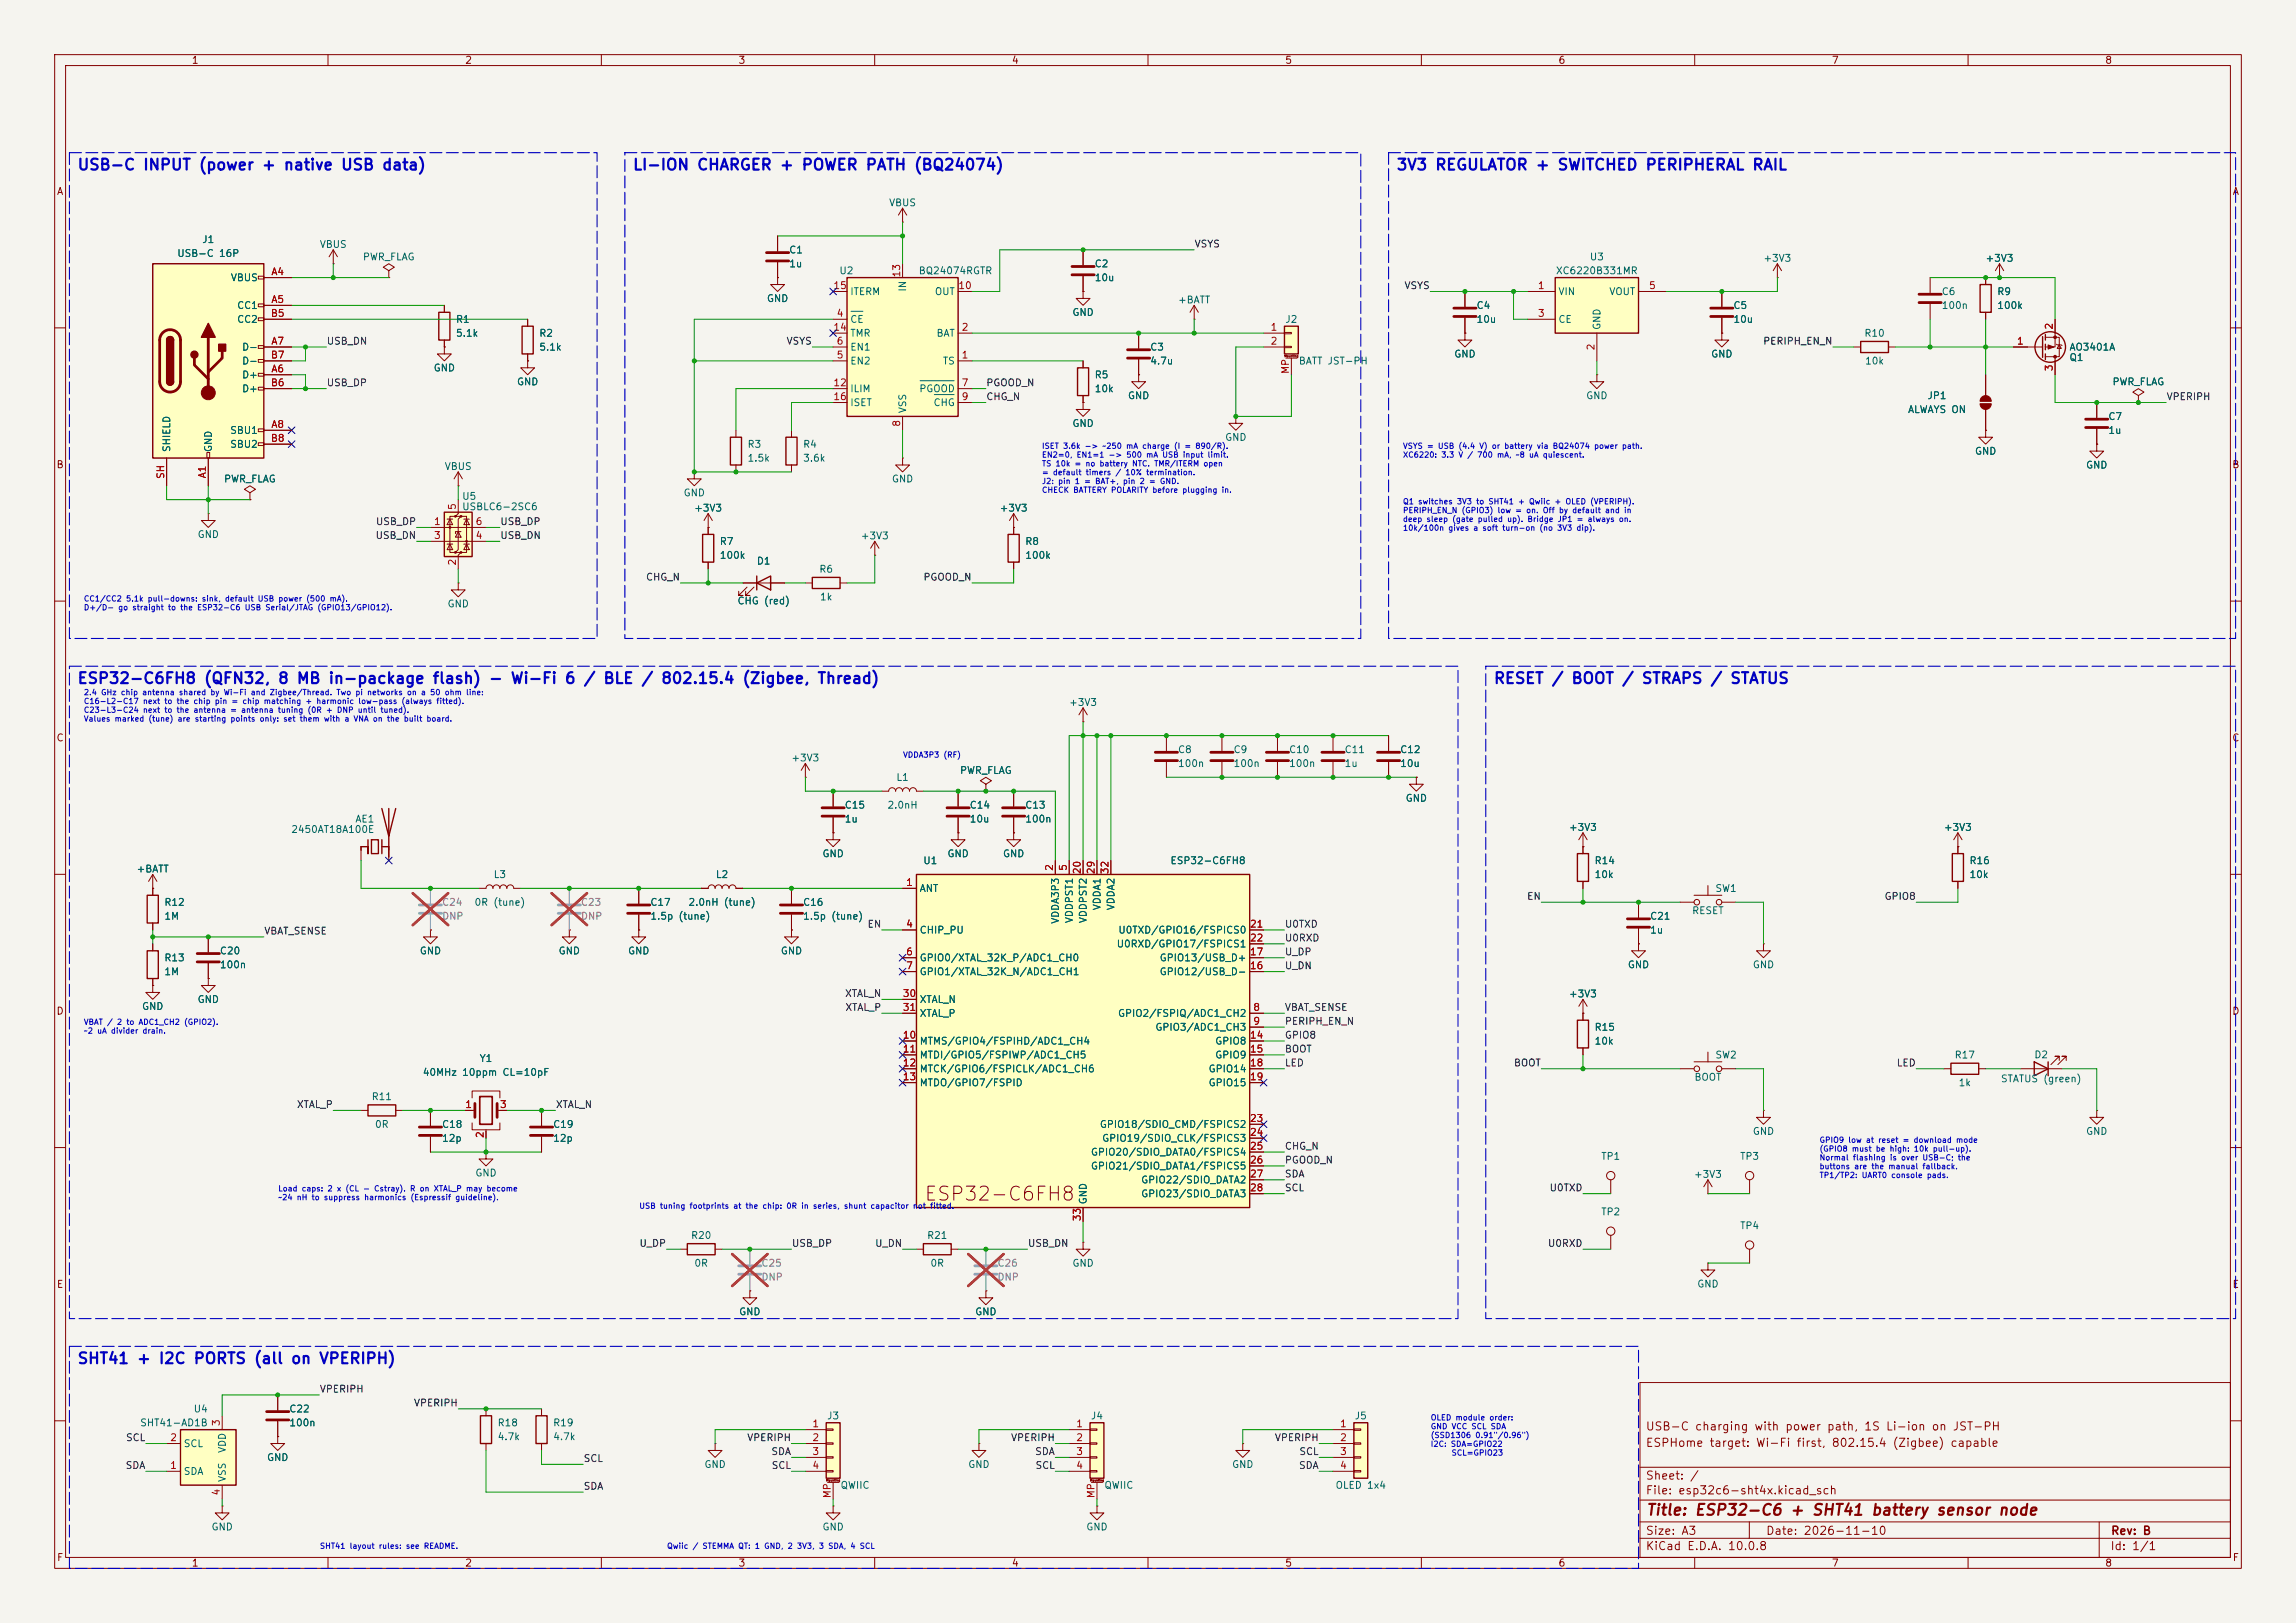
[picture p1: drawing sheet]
<svg xmlns="http://www.w3.org/2000/svg" width="420mm" height="297mm" viewBox="0 0 420 297" stroke-linecap="round" stroke-linejoin="round" font-family="sans-serif">
<defs><g id="words">
<text font-size="2.5" fill="#840000" x="168.9" y="220.4">ESP32-C6FH8</text>
<g font-size="2" fill="#0000c2">
<text x="14" y="31.6">USB-C INPUT (power + native USB data)</text>
<text x="115.6" y="31.6">LI-ION CHARGER + POWER PATH (BQ24074)</text>
<text x="255.3" y="31.6">3V3 REGULATOR + SWITCHED PERIPHERAL RAIL</text>
<text x="14" y="125.6">ESP32-C6FH8 (QFN32, 8 MB in-package flash) - Wi-Fi 6 / BLE / 802.15.4 (Zigbee, Thread)</text>
<text x="273.1" y="125.6">RESET / BOOT / STRAPS / STATUS</text>
<text x="14" y="250.1">SHT41 + I2C PORTS (all on VPERIPH)</text>
</g>
<text font-size="2" fill="#840000" x="301" y="277.8">Title: ESP32-C6 + SHT41 battery sensor node</text>
<g font-size="1.5" fill="#840000">
<text x="300.9" y="262.1">USB-C charging with power path, 1S Li-ion on JST-PH</text>
<text x="300.9" y="265.1">ESPHome target: Wi-Fi first, 802.15.4 (Zigbee) capable</text>
<text x="300.9" y="273.8">File: esp32c6-sht4x.kicad_sch</text>
<text x="300.9" y="271.1">Sheet: /</text>
<text x="300.9" y="281.2">Size: A3</text>
<text x="322.9" y="281.2">Date: 2026-11-10</text>
<text x="386" y="281.2">Rev: B</text>
<text x="300.9" y="284">KiCad E.D.A. 10.0.8</text>
<text x="385.9" y="284">Id: 1/1</text>
</g>
<g font-size="1.3" fill="#840000">
<text x="35" y="12">1</text>
<text x="85" y="12">2</text>
<text x="135" y="12">3</text>
<text x="185" y="12">4</text>
<text x="235" y="12">5</text>
<text x="285" y="12">6</text>
<text x="335" y="12">7</text>
<text x="385" y="12">8</text>
<text x="10.3" y="36">A</text>
<text x="408.3" y="36">A</text>
<text x="10.2" y="86">B</text>
<text x="408.2" y="86">B</text>
<text x="10.2" y="136">C</text>
<text x="408.2" y="136">C</text>
<text x="10.2" y="186">D</text>
<text x="408.2" y="186">D</text>
<text x="10.3" y="236">E</text>
<text x="408.3" y="236">E</text>
<text x="10.3" y="286">F</text>
<text x="35" y="287">1</text>
<text x="85" y="287">2</text>
<text x="135" y="287">3</text>
<text x="185" y="287">4</text>
<text x="235" y="287">5</text>
<text x="285" y="287">6</text>
<text x="335" y="287">7</text>
<text x="385" y="287">8</text>
<text x="408.3" y="286">F</text>
</g>
<g font-size="1.3" fill="#006464">
<text x="162.5" y="38">VBUS</text>
<text x="32.3" y="47.3">USB-C 16P</text>
<text x="36.9" y="44.8">J1</text>
<text x="58.4" y="45.7">VBUS</text>
<text x="66.3" y="48">PWR_FLAG</text>
<text x="144.3" y="46.7">C1</text>
<text x="290.7" y="48">U3</text>
<text x="42.1" y="51.8">VBUS</text>
<text x="144.3" y="49.2">1u</text>
<text x="153.4" y="50.5">U2</text>
<text x="166.1" y="53.5" transform="rotate(-90 166.1 53.5)">IN</text>
<text x="167.9" y="50.5">BQ24074RGTR</text>
<text x="200.1" y="49.2">C2</text>
<text x="200.1" y="51.8">10u</text>
<text x="284.5" y="50.5">XC6220B331MR</text>
<text x="322.5" y="48.2">+3V3</text>
<text x="363.1" y="48.2">+3V3</text>
<text x="43.3" y="56.8">CC1</text>
<text x="43.3" y="59.4">CC2</text>
<text x="83.3" y="59.4">R1</text>
<text x="140.2" y="55.6">GND</text>
<text x="155.4" y="59.4">CE</text>
<text x="155.4" y="54.3">ITERM</text>
<text x="170.9" y="54.3">OUT</text>
<text x="196.1" y="58.1">GND</text>
<text x="215.4" y="55.8">+BATT</text>
<text x="235" y="59.4">J2</text>
<text x="270" y="56.8">C4</text>
<text x="270" y="59.4">10u</text>
<text x="285" y="54.3">VIN</text>
<text x="285" y="59.4">CE</text>
<text x="294.3" y="54.3">VOUT</text>
<text x="317" y="56.8">C5</text>
<text x="317" y="59.4">10u</text>
<text x="355.1" y="54.3">C6</text>
<text x="355.1" y="56.8">100n</text>
<text x="365.2" y="54.3">R9</text>
<text x="365.2" y="56.8">100k</text>
<text x="44.2" y="64.5">D-</text>
<text x="83.3" y="61.9">5.1k</text>
<text x="98.5" y="61.9">R2</text>
<text x="98.5" y="64.5">5.1k</text>
<text x="155.4" y="64.5">EN1</text>
<text x="155.4" y="61.9">TMR</text>
<text x="171.2" y="61.9">BAT</text>
<text x="210.3" y="64.5">C3</text>
<text x="265.9" y="65.7">GND</text>
<text x="293.1" y="60.5" transform="rotate(-90 293.1 60.5)">GND</text>
<text x="312.9" y="65.7">GND</text>
<text x="340.9" y="61.9">R10</text>
<text x="378.4" y="64.5">AO3401A</text>
<text x="44.2" y="69.5">D+</text>
<text x="44.2" y="67">D-</text>
<text x="79.2" y="68.3">GND</text>
<text x="94.5" y="70.8">GND</text>
<text x="155.4" y="67">EN2</text>
<text x="172.3" y="67">TS</text>
<text x="200.1" y="69.5">R5</text>
<text x="210.3" y="67">4.7u</text>
<text x="237.5" y="67">BATT JST-PH</text>
<text x="341" y="67">10k</text>
<text x="378.4" y="66.4">Q1</text>
<text x="386.3" y="70.8">PWR_FLAG</text>
<text x="44.2" y="72.1">D+</text>
<text x="155.4" y="72.1">ILIM</text>
<text x="155.4" y="74.6">ISET</text>
<text x="166.1" y="75.7" transform="rotate(-90 166.1 75.7)">VSS</text>
<text x="168.1" y="72.1">PGOOD</text>
<text x="170.7" y="74.6">CHG</text>
<text x="200.1" y="72.1">10k</text>
<text x="206.2" y="73.4">GND</text>
<text x="290" y="73.4">GND</text>
<text x="348.9" y="75.9">ALWAYS ON</text>
<text x="352.5" y="73.4">JP1</text>
<text x="385.6" y="77.2">C7</text>
<text x="31.4" y="82.8" transform="rotate(-90 31.4 82.8)">SHIELD</text>
<text x="39.1" y="82.8" transform="rotate(-90 39.1 82.8)">GND</text>
<text x="42" y="79.7">SBU1</text>
<text x="42" y="82.2">SBU2</text>
<text x="136.6" y="82.2">R3</text>
<text x="146.8" y="82.2">R4</text>
<text x="196.1" y="78.4">GND</text>
<text x="224" y="81">GND</text>
<text x="361.2" y="83.5">GND</text>
<text x="385.6" y="79.7">1u</text>
<text x="40.9" y="88.6">PWR_FLAG</text>
<text x="81.2" y="86.3">VBUS</text>
<text x="136.6" y="84.8">1.5k</text>
<text x="146.8" y="84.8">3.6k</text>
<text x="163" y="88.6">GND</text>
<text x="381.5" y="86.1">GND</text>
<text x="84.4" y="91.8">U5</text>
<text x="84.4" y="93.7">USBLC6-2SC6</text>
<text x="124.9" y="91.1">GND</text>
<text x="126.9" y="93.9">+3V3</text>
<text x="182.8" y="93.9">+3V3</text>
<text x="36" y="98.8">GND</text>
<text x="131.6" y="100">R7</text>
<text x="157.4" y="99">+3V3</text>
<text x="187.4" y="100">R8</text>
<text x="131.6" y="102.6">100k</text>
<text x="138.3" y="103.6">D1</text>
<text x="149.8" y="105.1">R6</text>
<text x="187.4" y="102.6">100k</text>
<text x="81.8" y="111.5">GND</text>
<text x="134.8" y="110.9">CHG (red)</text>
<text x="149.9" y="110.2">1k</text>
<text x="195.5" y="129.5">+3V3</text>
<text x="144.7" y="139.6">+3V3</text>
<text x="163.9" y="143.2">L1</text>
<text x="175.5" y="141.9">PWR_FLAG</text>
<text x="215.4" y="138.1">C8</text>
<text x="215.4" y="140.7">100n</text>
<text x="225.5" y="138.1">C9</text>
<text x="225.5" y="140.7">100n</text>
<text x="235.7" y="138.1">C10</text>
<text x="235.7" y="140.7">100n</text>
<text x="245.9" y="138.1">C11</text>
<text x="245.9" y="140.7">1u</text>
<text x="256" y="138.1">C12</text>
<text x="256" y="140.7">10u</text>
<text x="154.4" y="148.3">C15</text>
<text x="162.2" y="148.3">2.0nH</text>
<text x="177.3" y="148.3">C14</text>
<text x="187.4" y="148.3">C13</text>
<text x="257" y="147">GND</text>
<text x="53.2" y="152.7">2450AT18A100E</text>
<text x="64.9" y="150.8">AE1</text>
<text x="154.4" y="150.8">1u</text>
<text x="177.3" y="150.8">10u</text>
<text x="187.4" y="150.8">100n</text>
<text x="286.9" y="152.3">+3V3</text>
<text x="355.5" y="152.3">+3V3</text>
<text x="24.9" y="160">+BATT</text>
<text x="90.2" y="161">L3</text>
<text x="130.8" y="161">L2</text>
<text x="150.3" y="157.2">GND</text>
<text x="168.8" y="158.4">U1</text>
<text x="173.2" y="157.2">GND</text>
<text x="183.4" y="157.2">GND</text>
<text x="214" y="158.4">ESP32-C6FH8</text>
<text x="291.6" y="158.4">R14</text>
<text x="291.6" y="161">10k</text>
<text x="360.2" y="158.4">R16</text>
<text x="360.2" y="161">10k</text>
<text x="30" y="166.1">R12</text>
<text x="86.7" y="166.1">0R (tune)</text>
<text x="118.9" y="166.1">C17</text>
<text x="125.8" y="166.1">2.0nH (tune)</text>
<text x="146.8" y="166.1">C16</text>
<text x="168.1" y="163.5">ANT</text>
<text x="201.6" y="166.7" transform="rotate(-90 201.6 166.7)">VDDA1</text>
<text x="204.2" y="166.7" transform="rotate(-90 204.2 166.7)">VDDA2</text>
<text x="309.4" y="167.6">RESET</text>
<text x="313.7" y="163.5">SW1</text>
<text x="30" y="168.6">1M</text>
<text x="118.9" y="168.6">1.5p (tune)</text>
<text x="146.8" y="168.6">1.5p (tune)</text>
<text x="168.1" y="171.1">CHIP_PU</text>
<text x="194" y="169.2" transform="rotate(-90 194 169.2)">VDDA3P3</text>
<text x="196.5" y="169" transform="rotate(-90 196.5 169)">VDDPST1</text>
<text x="199.1" y="169" transform="rotate(-90 199.1 169)">VDDPST2</text>
<text x="204.2" y="173.7">U0RXD/GPIO17/FSPICS1</text>
<text x="204.5" y="171.1">U0TXD/GPIO16/FSPICS0</text>
<text x="301.7" y="168.6">C21</text>
<text x="301.7" y="171.1">1u</text>
<text x="30" y="176.2">R13</text>
<text x="30" y="178.8">1M</text>
<text x="40.1" y="175">C20</text>
<text x="40.1" y="177.5">100n</text>
<text x="76.7" y="175">GND</text>
<text x="102.1" y="175">GND</text>
<text x="114.8" y="175">GND</text>
<text x="142.7" y="175">GND</text>
<text x="168.1" y="176.2">GPIO0/XTAL_32K_P/ADC1_CH0</text>
<text x="168.1" y="178.8">GPIO1/XTAL_32K_N/ADC1_CH1</text>
<text x="212" y="178.8">GPIO12/USB_D-</text>
<text x="212" y="176.2">GPIO13/USB_D+</text>
<text x="297.7" y="177.5">GND</text>
<text x="320.5" y="177.5">GND</text>
<text x="25.9" y="185.1">GND</text>
<text x="36" y="183.8">GND</text>
<text x="168.1" y="183.8">XTAL_N</text>
<text x="286.9" y="182.8">+3V3</text>
<text x="168.1" y="191.5">MTMS/GPIO4/FSPIHD/ADC1_CH4</text>
<text x="168.1" y="186.4">XTAL_P</text>
<text x="204.4" y="186.4">GPIO2/FSPIQ/ADC1_CH2</text>
<text x="211.2" y="188.9">GPIO3/ADC1_CH3</text>
<text x="222.2" y="191.5">GPIO8</text>
<text x="291.6" y="188.9">R15</text>
<text x="291.6" y="191.5">10k</text>
<text x="77.2" y="197.2">40MHz 10ppm CL=10pF</text>
<text x="87.6" y="194.6">Y1</text>
<text x="168.1" y="194">MTDI/GPIO5/FSPIWP/ADC1_CH5</text>
<text x="168.1" y="196.5">MTCK/GPIO6/FSPICLK/ADC1_CH6</text>
<text x="221" y="196.5">GPIO14</text>
<text x="222.2" y="194">GPIO9</text>
<text x="313.7" y="194">SW2</text>
<text x="357.4" y="194">R17</text>
<text x="372" y="194">D2</text>
<text x="67.9" y="201.6">R11</text>
<text x="168.1" y="199.1">MTDO/GPIO7/FSPID</text>
<text x="221" y="199.1">GPIO15</text>
<text x="309.8" y="198.1">BOOT</text>
<text x="358.2" y="199.1">1k</text>
<text x="365.9" y="198.4">STATUS (green)</text>
<text x="68.5" y="206.7">0R</text>
<text x="80.8" y="206.7">C18</text>
<text x="80.8" y="209.2">12p</text>
<text x="101.1" y="206.7">C19</text>
<text x="101.1" y="209.2">12p</text>
<text x="201.1" y="206.7">GPIO18/SDIO_CMD/FSPICS2</text>
<text x="201.5" y="209.2">GPIO19/SDIO_CLK/FSPICS3</text>
<text x="320.5" y="208">GND</text>
<text x="381.5" y="208">GND</text>
<text x="86.8" y="215.6">GND</text>
<text x="199.4" y="211.8">GPIO20/SDIO_DATA0/FSPICS4</text>
<text x="199.4" y="214.3">GPIO21/SDIO_DATA1/FSPICS5</text>
<text x="292.8" y="212.5">TP1</text>
<text x="309.8" y="215.8">+3V3</text>
<text x="318.2" y="212.5">TP3</text>
<text x="199.1" y="220.5" transform="rotate(-90 199.1 220.5)">GND</text>
<text x="208.6" y="216.9">GPIO22/SDIO_DATA2</text>
<text x="208.6" y="219.4">GPIO23/SDIO_DATA3</text>
<text x="126.3" y="227">R20</text>
<text x="169.5" y="227">R21</text>
<text x="292.8" y="222.7">TP2</text>
<text x="318.2" y="225.2">TP4</text>
<text x="126.9" y="232.1">0R</text>
<text x="170.1" y="232.1">0R</text>
<text x="196.1" y="232.1">GND</text>
<text x="310.4" y="235.9">GND</text>
<text x="135.1" y="241">GND</text>
<text x="178.3" y="241">GND</text>
<text x="25.5" y="261.3">SHT41-AD1B</text>
<text x="35.3" y="258.8">U4</text>
<text x="52.8" y="258.8">C22</text>
<text x="52.8" y="261.3">100n</text>
<text x="90.9" y="261.3">R18</text>
<text x="90.9" y="263.9">4.7k</text>
<text x="101.1" y="261.3">R19</text>
<text x="101.1" y="263.9">4.7k</text>
<text x="151.2" y="260">J3</text>
<text x="199.4" y="260">J4</text>
<text x="247.7" y="260">J5</text>
<text x="33.5" y="265.1">SCL</text>
<text x="41.6" y="266" transform="rotate(-90 41.6 266)">VDD</text>
<text x="48.7" y="267.7">GND</text>
<text x="128.7" y="268.9">GND</text>
<text x="177" y="268.9">GND</text>
<text x="225.3" y="268.9">GND</text>
<text x="33.5" y="270.2">SDA</text>
<text x="41.6" y="271.3" transform="rotate(-90 41.6 271.3)">VSS</text>
<text x="153.7" y="272.7">QWIIC</text>
<text x="201.9" y="272.7">QWIIC</text>
<text x="244.2" y="272.7">OLED 1x4</text>
<text x="38.6" y="280.4">GND</text>
<text x="150.3" y="280.4">GND</text>
<text x="198.6" y="280.4">GND</text>
</g>
<g font-size="1.3" fill="#0f0f0f">
<text x="218.4" y="45.6">VSYS</text>
<text x="256.8" y="53.2">VSYS</text>
<text x="59.7" y="63.4">USB_DN</text>
<text x="143.8" y="63.4">VSYS</text>
<text x="322.4" y="63.4">PERIPH_EN_N</text>
<text x="59.7" y="71">USB_DP</text>
<text x="180.3" y="71">PGOOD_N</text>
<text x="180.3" y="73.5">CHG_N</text>
<text x="396.2" y="73.5">VPERIPH</text>
<text x="68.6" y="98.9">USB_DN</text>
<text x="68.7" y="96.4">USB_DP</text>
<text x="91.4" y="98.9">USB_DN</text>
<text x="91.4" y="96.4">USB_DP</text>
<text x="118.1" y="106.6">CHG_N</text>
<text x="168.8" y="106.6">PGOOD_N</text>
<text x="279.2" y="165">EN</text>
<text x="344.6" y="165">GPIO8</text>
<text x="48.2" y="171.3">VBAT_SENSE</text>
<text x="158.6" y="170.1">EN</text>
<text x="234.9" y="172.6">U0RXD</text>
<text x="234.9" y="170.1">U0TXD</text>
<text x="234.9" y="175.1">U_DP</text>
<text x="234.9" y="177.7">U_DN</text>
<text x="154.5" y="182.8">XTAL_N</text>
<text x="154.5" y="185.3">XTAL_P</text>
<text x="234.9" y="185.3">VBAT_SENSE</text>
<text x="234.9" y="187.8">PERIPH_EN_N</text>
<text x="234.9" y="190.4">GPIO8</text>
<text x="234.9" y="195.5">LED</text>
<text x="234.9" y="192.9">BOOT</text>
<text x="276.8" y="195.5">BOOT</text>
<text x="346.8" y="195.5">LED</text>
<text x="54.2" y="203.1">XTAL_P</text>
<text x="101.6" y="203.1">XTAL_N</text>
<text x="234.9" y="210.7">CHG_N</text>
<text x="234.9" y="213.2">PGOOD_N</text>
<text x="234.9" y="215.8">SDA</text>
<text x="234.9" y="218.3">SCL</text>
<text x="283.3" y="218.3">U0TXD</text>
<text x="116.9" y="228.5">U_DP</text>
<text x="144.8" y="228.5">USB_DP</text>
<text x="160" y="228.5">U_DN</text>
<text x="187.9" y="228.5">USB_DN</text>
<text x="283" y="228.5">U0RXD</text>
<text x="58.4" y="255.1">VPERIPH</text>
<text x="75.6" y="257.7">VPERIPH</text>
<text x="22.9" y="269.1">SDA</text>
<text x="22.9" y="264">SCL</text>
<text x="106.7" y="267.8">SCL</text>
<text x="136.6" y="264">VPERIPH</text>
<text x="141" y="266.6">SDA</text>
<text x="141" y="269.1">SCL</text>
<text x="184.8" y="264">VPERIPH</text>
<text x="189.2" y="266.6">SDA</text>
<text x="189.3" y="269.1">SCL</text>
<text x="233.1" y="264">VPERIPH</text>
<text x="237.5" y="269.1">SDA</text>
<text x="237.6" y="266.6">SCL</text>
<text x="106.7" y="272.9">SDA</text>
</g>
<g font-size="1.3" fill="#a90000">
<text x="49.5" y="50.7">A4</text>
<text x="152.3" y="53.2">15</text>
<text x="165" y="50.9" transform="rotate(-90 165 50.9)">13</text>
<text x="175.2" y="53.2">10</text>
<text x="281.2" y="53.2">1</text>
<text x="301.5" y="53.2">5</text>
<text x="49.4" y="58.3">B5</text>
<text x="49.5" y="55.7">A5</text>
<text x="152.9" y="58.3">4</text>
<text x="281.2" y="58.3">3</text>
<text x="49.4" y="65.9">B7</text>
<text x="49.5" y="63.4">A7</text>
<text x="152.3" y="60.8">14</text>
<text x="152.9" y="65.9">5</text>
<text x="152.9" y="63.4">6</text>
<text x="175.8" y="65.9">1</text>
<text x="175.8" y="60.8">2</text>
<text x="232.3" y="60.8">1</text>
<text x="232.3" y="63.4">2</text>
<text x="292" y="64.2" transform="rotate(-90 292 64.2)">2</text>
<text x="368.8" y="63.4">1</text>
<text x="375.8" y="60.4" transform="rotate(-90 375.8 60.4)">2</text>
<text x="49.4" y="71">B6</text>
<text x="49.5" y="68.4">A6</text>
<text x="152.3" y="71">12</text>
<text x="175.8" y="71">7</text>
<text x="236.1" y="68.5" transform="rotate(-90 236.1 68.5)">MP</text>
<text x="375.8" y="68" transform="rotate(-90 375.8 68)">3</text>
<text x="152.3" y="73.5">16</text>
<text x="175.8" y="73.5">9</text>
<text x="49.4" y="81.1">B8</text>
<text x="49.5" y="78.6">A8</text>
<text x="165" y="78.2" transform="rotate(-90 165 78.2)">8</text>
<text x="30.3" y="87.8" transform="rotate(-90 30.3 87.8)">SH</text>
<text x="38" y="87.6" transform="rotate(-90 38 87.6)">A1</text>
<text x="83.7" y="93.4" transform="rotate(-90 83.7 93.4)">5</text>
<text x="79.3" y="96.4">1</text>
<text x="79.3" y="98.9">3</text>
<text x="86.9" y="98.9">4</text>
<text x="86.9" y="96.4">6</text>
<text x="83.7" y="103.6" transform="rotate(-90 83.7 103.6)">2</text>
<text x="192.9" y="159.5" transform="rotate(-90 192.9 159.5)">2</text>
<text x="195.4" y="159.5" transform="rotate(-90 195.4 159.5)">5</text>
<text x="198" y="160.1" transform="rotate(-90 198 160.1)">20</text>
<text x="200.5" y="160.1" transform="rotate(-90 200.5 160.1)">29</text>
<text x="203.1" y="160.1" transform="rotate(-90 203.1 160.1)">32</text>
<text x="165.6" y="162.4">1</text>
<text x="165.6" y="170">4</text>
<text x="228.5" y="170">21</text>
<text x="228.5" y="172.6">22</text>
<text x="165.6" y="175.1">6</text>
<text x="165.6" y="177.7">7</text>
<text x="228.5" y="177.7">16</text>
<text x="228.5" y="175.1">17</text>
<text x="165" y="182.7">30</text>
<text x="165" y="185.3">31</text>
<text x="229.1" y="185.3">8</text>
<text x="165" y="190.4">10</text>
<text x="228.5" y="190.4">14</text>
<text x="229.1" y="187.8">9</text>
<text x="165" y="192.9">11</text>
<text x="165" y="195.4">12</text>
<text x="165" y="198">13</text>
<text x="228.5" y="192.9">15</text>
<text x="228.5" y="195.4">18</text>
<text x="228.5" y="198">19</text>
<text x="85" y="203.1">1</text>
<text x="91.3" y="203.1">3</text>
<text x="88.8" y="208.4" transform="rotate(-90 88.8 208.4)">2</text>
<text x="228.5" y="205.6">23</text>
<text x="228.5" y="208.1">24</text>
<text x="228.5" y="210.7">25</text>
<text x="228.5" y="213.2">26</text>
<text x="228.5" y="215.8">27</text>
<text x="228.5" y="218.3">28</text>
<text x="198" y="223.6" transform="rotate(-90 198 223.6)">33</text>
<text x="40.5" y="261.1" transform="rotate(-90 40.5 261.1)">3</text>
<text x="148.5" y="261.5">1</text>
<text x="196.8" y="261.5">1</text>
<text x="245" y="261.5">1</text>
<text x="31" y="269.1">1</text>
<text x="31" y="264">2</text>
<text x="148.5" y="264">2</text>
<text x="148.5" y="266.6">3</text>
<text x="148.5" y="269.1">4</text>
<text x="196.8" y="264">2</text>
<text x="196.8" y="266.6">3</text>
<text x="196.8" y="269.1">4</text>
<text x="245" y="264">2</text>
<text x="245" y="266.6">3</text>
<text x="245" y="269.1">4</text>
<text x="40.5" y="273.8" transform="rotate(-90 40.5 273.8)">4</text>
<text x="152.3" y="274.3" transform="rotate(-90 152.3 274.3)">MP</text>
<text x="200.5" y="274.3" transform="rotate(-90 200.5 274.3)">MP</text>
</g>
<g font-size="1.3" fill="#939391">
<text x="80.8" y="166.1">C24</text>
<text x="106.2" y="166.1">C23</text>
<text x="80.8" y="168.6">DNP</text>
<text x="106.2" y="168.6">DNP</text>
<text x="139.2" y="232.1">C25</text>
<text x="182.4" y="232.1">C26</text>
<text x="139.2" y="234.6">DNP</text>
<text x="182.4" y="234.6">DNP</text>
</g>
<g font-size="1" fill="#0000c2">
<text x="190.5" y="82.4">ISET 3.6k -&gt; ~250 mA charge (I = 890/R).</text>
<text x="190.5" y="84">EN2=0, EN1=1 -&gt; 500 mA USB input limit.</text>
<text x="256.5" y="82.4">VSYS = USB (4.4 V) or battery via BQ24074 power path.</text>
<text x="256.5" y="84">XC6220: 3.3 V / 700 mA, ~8 uA quiescent.</text>
<text x="190.5" y="85.6">TS 10k = no battery NTC. TMR/ITERM open</text>
<text x="190.5" y="87.2">= default timers / 10% termination.</text>
<text x="190.5" y="88.8">J2: pin 1 = BAT+, pin 2 = GND.</text>
<text x="190.5" y="90.4">CHECK BATTERY POLARITY before plugging in.</text>
<text x="256.5" y="92.5">Q1 switches 3V3 to SHT41 + Qwiic + OLED (VPERIPH).</text>
<text x="256.5" y="94.1">PERIPH_EN_N (GPIO3) low = on. Off by default and in</text>
<text x="256.5" y="95.8">deep sleep (gate pulled up). Bridge JP1 = always on.</text>
<text x="256.5" y="97.4">10k/100n gives a soft turn-on (no 3V3 dip).</text>
<text x="15.2" y="110.3">CC1/CC2 5.1k pull-downs: sink, default USB power (500 mA).</text>
<text x="15.2" y="111.9">D+/D- go straight to the ESP32-C6 USB Serial/JTAG (GPIO13/GPIO12).</text>
<text x="15.2" y="127.5">2.4 GHz chip antenna shared by Wi-Fi and Zigbee/Thread. Two pi networks on a 50 ohm line:</text>
<text x="15.2" y="129.1">C16-L2-C17 next to the chip pin = chip matching + harmonic low-pass (always fitted).</text>
<text x="15.2" y="130.7">C23-L3-C24 next to the antenna = antenna tuning (0R + DNP until tuned).</text>
<text x="15.2" y="132.3">Values marked (tune) are starting points only: set them with a VNA on the built board.</text>
<text x="165.1" y="138.9">VDDA3P3 (RF)</text>
<text x="15.2" y="187.8">VBAT / 2 to ADC1_CH2 (GPIO2).</text>
<text x="15.2" y="189.4">~2 uA divider drain.</text>
<text x="332.7" y="209.4">GPIO9 low at reset = download mode</text>
<text x="332.7" y="211">(GPIO8 must be high: 10k pull-up).</text>
<text x="332.7" y="212.6">Normal flashing is over USB-C; the</text>
<text x="332.7" y="214.2">buttons are the manual fallback.</text>
<text x="332.7" y="215.8">TP1/TP2: UART0 console pads.</text>
<text x="50.8" y="218.3">Load caps: 2 x (CL - Cstray). R on XTAL_P may become</text>
<text x="50.8" y="219.9">~24 nH to suppress harmonics (Espressif guideline).</text>
<text x="116.8" y="221.4">USB tuning footprints at the chip: 0R in series, shunt capacitor not fitted.</text>
<text x="261.6" y="260.2">OLED module order:</text>
<text x="261.6" y="261.8">GND VCC SCL SDA</text>
<text x="261.6" y="263.4">(SSD1306 0.91&quot;/0.96&quot;)</text>
<text x="261.6" y="265">I2C: SDA=GPIO22</text>
<text x="265.4" y="266.6">SCL=GPIO23</text>
<text x="58.4" y="283.7">SHT41 layout rules: see README.</text>
<text x="121.9" y="283.7">Qwiic / STEMMA QT: 1 GND, 2 3V3, 3 SDA, 4 SCL</text>
</g>
<g font-size=".4" fill="#840000">
<text x="234.9" y="65.4">Mounting</text>
<text x="151.1" y="271.2">Mounting</text>
<text x="199.3" y="271.2">Mounting</text>
</g>
</g></defs>
<path d="M0 0h420v297h-420z" fill="#f5f4ef" stroke="#f5f4ef" stroke-width=".18"/>
<g fill="none" stroke="#840000" stroke-width=".18">
<path d="M10 10h400v277h-400zM12 12h396v273h-396zM60 10v2M110 10v2M160 10v2M210 10v2M260 10v2M310 10v2M360 10v2M10 60h2M408 60h2M10 110h2"/>
<path d="M408 110h2M10 160h2M408 160h2M144.8 162.6v2.8M144.8 167.4v2.8M10 210h2M88.9 210.8v1.3h1.3l-1.3 1.3-1.3-1.3h1.3M88.9 210.8h.1M408 210h2M300 253h108v32h-108zM10 260h2M300 278.5h108"/>
<path d="M300 274.5h108M300 268.5h108M320 278.5v3M384 278.5v6.5M408 260h2M60 285v2M110 285v2M160 285v2M210 285v2M260 285v2M300 281.5h108M310 285v2"/>
<path d="M360 285v2"/>
</g>
<path d="M142.7 165.6h4.1M142.7 167.1h4.1" fill="none" stroke="#840000" stroke-width=".51"/>
<path d="M151.1 260.3h2.6v10.2h-2.6z" fill="#ffffc2"/>
<path d="M151.1 260.3h2.6v10.2h-2.6z" fill="none" stroke="#840000" stroke-width=".25"/>
<g fill="none" stroke="#840000" stroke-width=".18">
<path d="M137.2 236.2v1.3h1.2l-1.2 1.3-1.3-1.3h1.3M137.2 236.2h.1M147.3 261.6h3.8M147.3 264.2h3.8M147.3 266.7h3.8M147.3 269.2h3.8M151.1 261.5h1.3v.2h-1.3zM151.1 264h1.3v.3h-1.3zM151.1 266.6h1.3v.2h-1.3zM151.1 269.1h1.3v.3h-1.3zM151.4 271.3h2M152.4 275.6v1.3h1.3l-1.3 1.2-1.3-1.2h1.3"/>
<path d="M152.4 275.6h.1M152.4 271.3v3M179.1 264.2v1.2h1.2l-1.2 1.3-1.3-1.3h1.3M179.1 264.2h.1"/>
</g>
<path d="M33 261.6h10.2v10.2h-10.2z" fill="#ffffc2"/>
<g fill="none" stroke="#840000" stroke-width=".25">
<path d="M67.3 153.7v2.5v-1.3h-1.3v.7M67.9 153.7h1.3v2.5h-1.3zM69.8 148l1.3 5 1.3-5M69.8 154.9h1.3M69.8 153.7v2.5M71.1 148v8.8M288.5 156.2h2.1v5.1h-2.1zM26.9 174h2.1v5.1h-2.1zM26.9 163.8h2.1v5.1h-2.1zM288.5 186.7h2.1v5.1h-2.1zM67.3 202.2h5.1v2h-5.1zM125.7 227.6h5.1v2h-5.1z"/>
<path d="M33 261.6h10.2v10.2h-10.2z"/>
</g>
<g fill="none" stroke="#840000" stroke-width=".18">
<path d="M38.1 94v1.3h1.3l-1.3 1.2-1.3-1.2h1.3M38.1 94h.1M66 154.9v2.6M71.1 154.9v2.6M152.4 152.4v1.3h1.3l-1.3 1.2-1.3-1.2h1.3M152.4 152.4h.1M152.4 144.8v2.8M152.4 149.6v2.8M175.3 144.8v2.8M175.3 149.6v2.8M289.6 154.9h.1M289.6 152.4v3.8"/>
<path d="M289.6 152.4l-.8 1.3M289.6 152.4l.7 1.3M27.9 162.6v1.2M27.9 168.9v1.3M27.9 172.7v1.3M27.9 179.1v1.2M38.1 179.1v1.2h1.3l-1.3 1.3-1.3-1.3h1.3M38.1 179.1h.1M38.1 171.5v2.7M38.1 176.3v2.8M289.6 161.3v1.3M27.9 180.3v1.3h1.3l-1.3 1.3-1.2-1.3h1.2"/>
<path d="M27.9 180.3h.1M289.6 185.4h.1M289.6 182.9l-.8 1.3M289.6 182.9l.7 1.3M289.6 182.9v3.8M289.6 191.8v1.2M66 203.2h1.3M72.4 203.2h1.3M78.7 203.2v2.8M78.7 208v2.8M85.1 203.2h1.8M86.4 200.9v-1.3h5v1.3"/>
<path d="M86.4 205.5v1.3h5v-1.3M88.9 206.8v1.5M90.9 203.2h1.8M99.1 203.2v2.8M99.1 208v2.8M124.5 228.6h1.2M130.8 228.6h1.3M40.6 259.1v2.5M30.5 269.2h2.5M30.5 264.2h2.5M40.6 271.8v2.5M227.3 264.2v1.2h1.3l-1.3 1.3-1.2-1.3h1.2"/>
<path d="M227.3 264.2h.1"/>
</g>
<path d="M135.1 231.6h4.1M135.1 233.2h4.1" fill="none" stroke="#9c9b98" stroke-width=".51"/>
<path d="M137.2 228.6v2.8M137.2 233.4v2.8" fill="none" stroke="#9c9b98" stroke-width=".18"/>
<path d="M133.9 229.5l6.5 5.8M140.4 229.5l-6.5 5.8" fill="none" stroke="#e12e31" stroke-width=".46"/>
<path d="M150.4 147.8h4M150.4 149.4h4M173.2 147.8h4.1M173.2 149.4h4.1M36.1 174.5h4M36.1 176h4M76.7 206.2h4.1M76.7 207.8h4.1M86.9 201.9v2.6M90.9 201.9v2.6M97 206.2h4.1M97 207.8h4.1" fill="none" stroke="#840000" stroke-width=".51"/>
<path d="M87.8 200.7h2.2v5h-2.2z" fill="none" stroke="#840000" stroke-width=".3"/>
<path d="M81.3 93.7h5.1v8.2h-5.1z" fill="#ffffc2"/>
<g fill="#840000">
<circle cx="82.3" cy="96.5" r=".25"/>
<circle cx="83.3" cy="94.5" r=".25"/>
<circle cx="83.3" cy="101.1" r=".25"/>
<circle cx="84.3" cy="94.5" r=".25"/>
<circle cx="84.3" cy="101.1" r=".25"/>
<circle cx="85.3" cy="99.1" r=".25"/>
</g>
<g fill="none" stroke="#840000" stroke-width=".18">
<path d="M78.7 96.5h10.2M78.7 99.1h10.2M81.8 99.6h1M81.8 95h1M82.3 95l.5 1h-1zM82.3 99.6l.5 1h-1zM83.3 94.5h-1v6.6h1M83.8 91.4v2.6l-.5 .5h1l-.5 .5v5.6l-.5 .5h1l-.5 .5v2.5M83.8 97.3l.5 1h-1zM84.3 97.3h-1v.4M84.3 94.5h1v6.6h-1M84.8 99.6h1.1"/>
<path d="M84.8 95h1.1M85.3 95l.6 1h-1.1zM85.3 99.6l.6 1h-1.1zM83.8 106.7v1.3h1.3l-1.3 1.2-1.3-1.2h1.3M83.8 106.7h.1M175.3 152.4v1.3h1.2l-1.2 1.2-1.3-1.2h1.3M175.3 152.4h.1M27.9 162.6h.1M27.9 160l-.7 1.3M27.9 160l.8 1.3M27.9 160v2.6M78.7 170.2v1.3h1.3l-1.3 1.2-1.2-1.2h1.2"/>
<path d="M78.7 170.2h.1M104.1 170.2v1.3h1.3l-1.3 1.2-1.2-1.2h1.2M104.1 170.2h.1M116.8 170.2v1.3h1.3l-1.3 1.2-1.2-1.2h1.2M116.8 170.2h.1M116.8 162.6v2.8M116.8 167.4v2.8M128.3 162.6h1.2a.64 .64 0 0 1 .7-.7 .64 .64 0 0 1 .6 .7 .64 .64 0 0 1 .6-.7 .64 .64 0 0 1 .7 .7 .64 .64 0 0 1 .6-.7 .64 .64 0 0 1 .6 .7 .64 .64 0 0 1 .7-.7 .64 .64 0 0 1 .6 .7h1.3M144.8 170.2v1.3h1.2l-1.2 1.2-1.3-1.2h1.3M144.8 170.2h.1M200.7 275.6v1.3h1.2l-1.2 1.2-1.3-1.2h1.3M200.7 275.6h.1"/>
</g>
<path d="M81.3 93.7h5.1v8.2h-5.1z" fill="none" stroke="#840000" stroke-width=".25"/>
<path d="M114.8 165.6h4.1M114.8 167.1h4.1" fill="none" stroke="#840000" stroke-width=".51"/>
<path d="M102.1 165.6h4.1M102.1 167.1h4.1" fill="none" stroke="#9c9b98" stroke-width=".51"/>
<path d="M104.1 162.6v2.8M104.1 167.4v2.8" fill="none" stroke="#9c9b98" stroke-width=".18"/>
<path d="M100.9 163.4l6.5 5.9M107.4 163.4l-6.5 5.9" fill="none" stroke="#e12e31" stroke-width=".46"/>
<path d="M199.4 260.3h2.5v10.2h-2.5z" fill="#ffffc2"/>
<path d="M199.4 260.3h2.5v10.2h-2.5z" fill="none" stroke="#840000" stroke-width=".25"/>
<path d="M195.6 261.6h3.8M195.6 264.2h3.8M195.6 266.7h3.8M195.6 269.2h3.8M199.4 261.5h1.3v.2h-1.3zM199.4 264h1.3v.3h-1.3zM199.4 266.6h1.3v.2h-1.3zM199.4 269.1h1.3v.3h-1.3zM199.6 271.3h2.1M200.7 271.3v3" fill="none" stroke="#840000" stroke-width=".18"/>
<path d="M247.6 260.3h2.6v10.2h-2.6z" fill="#ffffc2"/>
<path d="M247.6 260.3h2.6v10.2h-2.6z" fill="none" stroke="#840000" stroke-width=".25"/>
<g fill="none" stroke="#840000" stroke-width=".18">
<path d="M315 53.3v2.8M315 58.2v2.8M325.1 50.8h.1M325.1 48.3l-.7 1.2M325.1 48.3l.8 1.2M325.1 48.3v2.5M365.8 50.8h.1M365.8 48.3l-.8 1.2M365.8 48.3l.7 1.2M365.8 48.3v2.5M315 61v1.2h1.2l-1.2 1.3-1.3-1.3h1.3M315 61h.1"/>
<path d="M362.2 73.9h2M362.2 73.4h2M363.2 78.7v1.3h1.3l-1.3 1.3-1.3-1.3h1.3M363.2 78.7h.1M363.2 68.6v3.8M363.2 74.9v3.8M391.2 72.4l1-.6-1-.7-1.1 .7 1.1 .6v1.3M391.2 73.7h.1M147.3 139.7l-.7 1.3M147.3 139.7l.8 1.3M147.3 139.7v2.5M198.1 132.1h.1"/>
<path d="M198.1 129.5l-.7 1.3M198.1 129.5l.8 1.3M198.1 129.5v2.6M213.4 134.6v2.8M213.4 139.4v2.8M223.5 134.6v2.8M223.5 139.4v2.8M233.7 134.6v2.8M233.7 139.4v2.8M243.8 134.6v2.8M243.8 139.4v2.8M254 134.6v2.8"/>
<path d="M254 139.4v2.8M147.3 142.2h.1M161.3 144.8h1.3a.64 .64 0 0 1 .6-.7 .64 .64 0 0 1 .6 .7 .64 .64 0 0 1 .7-.7 .64 .64 0 0 1 .6 .7 .64 .64 0 0 1 .6-.7 .64 .64 0 0 1 .7 .7 .64 .64 0 0 1 .6-.7 .64 .64 0 0 1 .6 .7h1.3M180.3 143.5l1.1-.6-1.1-.7-1 .7 1 .6v1.3M180.3 144.8h.1M259.1 142.2v1.3h1.2l-1.2 1.3-1.3-1.3h1.3M259.1 142.2h.1M198.1 227.3v1.3h1.3l-1.3 1.3-1.3-1.3h1.3M198.1 227.3h.1M243.8 261.6h3.8M243.8 264.2h3.8M243.8 266.7h3.8"/>
<path d="M243.8 269.2h3.8M247.6 261.5h1.3v.2h-1.3zM247.6 264h1.3v.3h-1.3zM247.6 266.6h1.3v.2h-1.3zM247.6 269.1h1.3v.3h-1.3z"/>
</g>
<path d="M312.9 56.4h4.1M312.9 57.9h4.1M211.3 137.7h4.1M211.3 139.2h4.1M221.5 137.7h4.1M221.5 139.2h4.1M231.6 137.7h4.1M231.6 139.2h4.1M241.8 137.7h4.1M241.8 139.2h4.1M252 137.7h4M252 139.2h4" fill="none" stroke="#840000" stroke-width=".51"/>
<g fill="#840000" stroke="#840000" stroke-width=".18">
<path d="M362.2 73.9h2a1.02 1.02 0 0 1-1 1 1.02 1.02 0 0 1-1-1z"/>
<path d="M362.5 72.7a1.02 1.02 0 0 1 1.1-.2 1.02 1.02 0 0 1 .6 .9h-2z"/>
</g>
<path d="M167.6 160h61v61h-61z" fill="#ffffc2"/>
<path d="M167.6 160h61v61h-61zM168.9 227.6h5.1v2h-5.1zM87.9 259.1h2v5.1h-2zM98 259.1h2.1v5.1h-2.1z" fill="none" stroke="#840000" stroke-width=".25"/>
<g fill="none" stroke="#840000" stroke-width=".18">
<path d="M198.1 45.7v2.8M198.1 50.5v2.8M268 53.3v2.8M268 58.2v2.8M268 61v1.2h1.2l-1.2 1.3-1.3-1.3h1.3M268 61h.1M292.1 68.6v1.3h1.3l-1.3 1.2-1.3-1.2h1.3M292.1 68.6h.1M185.4 152.4v1.3h1.3l-1.3 1.2-1.3-1.2h1.3M185.4 152.4h.1M185.4 144.8v2.8M185.4 149.6v2.8"/>
<path d="M193 157.5v2.5M195.6 157.5v2.5M198.1 157.5v2.5M200.7 157.5v2.5M203.2 157.5v2.5M165.1 162.6h2.5M165.1 170.2h2.5M165.1 175.3h2.5M165.1 177.8h2.5M228.6 170.2h2.5M228.6 175.3h2.5M228.6 177.8h2.5"/>
<path d="M228.6 172.7h2.5M165.1 185.4h2.5M165.1 190.5h2.5M165.1 193h2.5M165.1 195.6h2.5M165.1 198.1h2.5M165.1 182.9h2.5M228.6 185.4h2.5M228.6 188h2.5M228.6 190.5h2.5M228.6 193h2.5M228.6 195.6h2.5"/>
<path d="M228.6 198.1h2.5M228.6 205.7h2.5M228.6 208.3h2.5M228.6 210.8h2.5M228.6 213.4h2.5M228.6 215.9h2.5M228.6 218.4h2.5M167.6 228.6h1.3M174 228.6h1.3M180.3 236.2v1.3h1.3l-1.3 1.3-1.2-1.3h1.2M180.3 236.2h.1M198.1 221v2.5"/>
<path d="M50.8 255.3v2.8M88.9 257.8v1.3M99.1 257.8v1.3M40.6 275.6v1.3h1.3l-1.3 1.2-1.2-1.2h1.2M40.6 275.6h.1M50.8 262.9v1.3h1.3l-1.3 1.2-1.3-1.2h1.3M50.8 262.9h.1M50.8 260.1v2.8M88.9 264.2v1.2M99.1 264.2v1.2M130.8 264.2v1.2h1.3l-1.3 1.3-1.3-1.3h1.3M130.8 264.2h.1"/>
</g>
<path d="M196.1 48.8h4.1M196.1 50.3h4.1M265.9 56.4h4.1M265.9 57.9h4.1M183.4 147.8h4.1M183.4 149.4h4.1M48.8 258.3h4M48.8 259.8h4" fill="none" stroke="#840000" stroke-width=".51"/>
<path d="M178.3 231.6h4.1M178.3 233.2h4.1" fill="none" stroke="#9c9b98" stroke-width=".51"/>
<path d="M180.3 228.6v2.8M180.3 233.4v2.8" fill="none" stroke="#9c9b98" stroke-width=".18"/>
<path d="M177.1 229.5l6.5 5.8M183.6 229.5l-6.5 5.8" fill="none" stroke="#e12e31" stroke-width=".46"/>
<path d="M284.5 50.8h15.2v10.2h-15.2z" fill="#ffffc2"/>
<g fill="none" stroke="#840000" stroke-width=".25">
<path d="M284.5 50.8h15.2v10.2h-15.2zM362.2 52.1h2v5.1h-2zM340.4 62.5h5v2h-5zM373.6 61.6v3.8M374.1 61.2v1M374.1 63v1M374.1 64.8v1"/>
<circle cx="375" cy="63.5" r="2.79"/>
</g>
<g fill="none" stroke="#840000" stroke-width=".18">
<path d="M61 48.3h.1M61 45.7l-.8 1.3M61 45.7l.7 1.3M61 45.7v2.6M218.4 58.4h.1M218.4 55.9l-.7 1.3M218.4 55.9l.8 1.3M218.4 55.9v2.5M279.4 53.3h5.1M279.4 58.4h5.1M299.7 53.3h5.1M353.1 50.8v2.8"/>
<path d="M353.1 55.6v2.8M363.2 50.8v1.3M363.2 57.2v1.2M375.9 58.4v5.1h-1.8M292.1 61v5M339.1 63.5h1.3M345.4 63.5h1.3M368.3 63.5h5.3M374.1 61.7h2.6v3.6h-2.6M375.9 65.3v3.3M376.2 63l.1 .1h.8l.1 .1M376.7 63.1l.4 .7h-.8z"/>
<path d="M383.5 73.7v2.8M383.5 78.5v2.8M83.8 88.9h.1M83.8 86.4l-.7 1.2M83.8 86.4l.8 1.2M83.8 86.4v2.5M383.5 81.3v1.3h1.3l-1.3 1.2-1.2-1.2h1.2M383.5 81.3h.1M322.6 203.2v1.3h1.2l-1.2 1.2-1.3-1.2h1.3M322.6 203.2h.1M320 228.6v2.5"/>
<circle cx="320" cy="227.8" r=".76"/>
</g>
<g fill="#840000" stroke="#840000" stroke-width=".18">
<path d="M374.6 63.1l1.1 .4-1.1 .4z"/>
<circle cx="375.9" cy="65.3" r=".25"/>
<circle cx="375.9" cy="61.7" r=".25"/>
</g>
<path d="M351 53.8h4.1M351 55.4h4.1M381.5 76.7h4.1M381.5 78.2h4.1" fill="none" stroke="#840000" stroke-width=".51"/>
<path d="M27.9 48.3h20.4v35.5h-20.4z" fill="#ffffc2"/>
<g fill="none" stroke="#840000" stroke-width=".18">
<path d="M47.2 50.5h1.1v.6h-1.1zM47.2 55.6h1.1v.5h-1.1zM47.2 58.2h1.1v.5h-1.1zM48.3 50.8h5M48.3 55.9h5M48.3 58.4h5M47.2 63.2h1.1v.6h-1.1zM47.2 65.8h1.1v.5h-1.1zM47.2 68.3h1.1v.5h-1.1zM47.2 70.9h1.1v.5h-1.1zM47.2 78.5h1.1v.5h-1.1zM48.3 68.6h5"/>
<path d="M48.3 63.5h5M48.3 78.7h5M48.3 71.1h5M48.3 66h5M226.1 76.2v1.3h1.2l-1.2 1.2-1.3-1.2h1.3M226.1 76.2h.1M30.5 83.8v5.1M37.8 82.8h.6v1h-.6zM38.1 83.8v5.1M47.2 81h1.1v.5h-1.1zM48.3 81.3h5M358.1 154.9h.1"/>
<path d="M358.1 152.4l-.7 1.3M358.1 152.4l.8 1.3M358.1 152.4v2.5"/>
</g>
<path d="M27.9 48.3h20.4v35.5h-20.4zM30.5 62.2a.64 .64 0 0 1 .6-.6 .64 .64 0 0 1 .6 .6M30.5 69.9a.64 .64 0 0 0 .6 .6 .64 .64 0 0 0 .6-.6" fill="none" stroke="#840000" stroke-width=".25"/>
<path d="M29.8 60.9a1.9 1.9 0 0 1 2-.4 1.9 1.9 0 0 1 1.2 1.7v7.7a1.91 1.91 0 0 1-1.9 1.8 1.91 1.91 0 0 1-1.9-1.8v-7.8l.2-.7zM35.6 65.5v1.3l2.5 2.5M38.1 61.7v10.2M40.6 64.3v1.2l-2.5 2.6" fill="none" stroke="#840000" stroke-width=".51"/>
<g fill="#840000" stroke="#840000" stroke-width=".25">
<path d="M30.5 62.2h1.2v7.7h-1.2z"/>
<path d="M30.7 61.8a.64 .64 0 0 1 .7-.2 .64 .64 0 0 1 .3 .6h-1.2z"/>
<path d="M30.5 69.9h1.2a.64 .64 0 0 1-.6 .6 .64 .64 0 0 1-.6-.6z"/>
<path d="M38.1 59.2l1.3 2.5h-2.6z"/>
<path d="M40 63h1.3v1.3h-1.3z"/>
<circle cx="35.6" cy="64.9" r=".63"/>
</g>
<circle cx="38.1" cy="71.9" r="1.27" fill="#840000" stroke="#840000" stroke-width=".18"/>
<path d="M234.9 59.7h2.6v5.1h-2.6z" fill="#ffffc2"/>
<g fill="none" stroke="#840000" stroke-width=".25">
<path d="M80.3 57.2h2v5h-2zM95.5 59.7h2v5.1h-2zM234.9 59.7h2.6v5.1h-2.6zM197.1 67.3h2v5.1h-2zM128.5 97.8h2.1v5.1h-2.1zM133.6 80h2v5.1h-2zM143.8 80h2v5.1h-2zM184.4 97.8h2v5.1h-2zM138.4 106.7l2.6-1.3v2.6zM138.4 105.4v2.6M148.6 105.7h5.1v2h-5.1zM357.1 156.2h2.1v5.1h-2.1z"/>
<path d="M356.9 194.6h5v2h-5zM372.1 194.3l2.5 1.3-2.5 1.3zM374.6 194.3v2.6"/>
</g>
<g fill="none" stroke="#840000" stroke-width=".18">
<path d="M165.1 38.1l-.8 1.3M165.1 38.1l.8 1.3M165.1 38.1v2.5M81.3 55.9v1.3M96.5 58.4v1.3M142.2 50.8v1.3h1.3l-1.3 1.2-1.2-1.2h1.2M142.2 50.8h.1M165.1 40.6h.1M81.3 63.5v1.3h1.2l-1.2 1.2-1.3-1.2h1.3M81.3 63.5h.1M81.3 62.2v1.3M96.5 64.8v1.2"/>
<path d="M134.6 78.7v1.3M144.8 78.7v1.3M198.1 66v1.3M198.1 72.4v1.3M231.1 61h3.8M231.1 63.5h3.8M234.9 60.8h1.3v.3h-1.3zM234.9 63.4h1.3v.2h-1.3zM235.2 65.5h2M236.2 65.5v3.1M45.7 90.2l1-.7-1-.6-1 .6 1 .7v1.2M45.7 91.4h.1"/>
<path d="M127 86.4v1.2h1.3l-1.3 1.3-1.3-1.3h1.3M127 86.4h.1M129.5 96.5h.1M129.5 94l-.7 1.3M129.5 94l.8 1.3M129.5 94v3.8M134.6 85.1v1.3M144.8 85.1v1.3M160 99.1l-.7 1.2M160 99.1l.8 1.2M160 99.1v2.5M165.1 83.8v1.3h1.3l-1.3 1.3-1.3-1.3h1.3"/>
<path d="M165.1 83.8h.1M185.4 96.5h.1M185.4 94v3.8M185.4 94l-.7 1.3M185.4 94l.8 1.3M129.5 102.9v1.2M135.9 106.7h7.6M136.7 107.4l-1.6 1.6h.8h-.8v-.8M137.9 107.4l-1.5 1.6h.8h-.8v-.8M147.3 106.7h1.3M153.7 106.7h1.2M160 101.6h.1"/>
<path d="M185.4 102.9v1.2M358.1 154.9v1.3M87.6 162.6h1.3a.64 .64 0 0 1 .6-.7 .64 .64 0 0 1 .7 .7 .64 .64 0 0 1 .6-.7 .64 .64 0 0 1 .6 .7 .64 .64 0 0 1 .7-.7 .64 .64 0 0 1 .6 .7 .64 .64 0 0 1 .6-.7 .64 .64 0 0 1 .7 .7h1.2M358.1 161.3v1.3M355.6 195.6h1.3M361.9 195.6h1.3M369.6 195.6h7.6M376.7 194.1v-.8h-.8h.8l-1.5 1.5M378 194.1v-.8h-.8h.8l-1.6 1.5M312.4 218.4h.1M312.4 215.9l-.7 1.3M312.4 215.9l.8 1.3"/>
<path d="M312.4 215.9v2.5M383.5 203.2v1.3h1.3l-1.3 1.2-1.2-1.2h1.2M383.5 203.2h.1"/>
</g>
<path d="M76.7 165.6h4.1M76.7 167.1h4.1" fill="none" stroke="#9c9b98" stroke-width=".51"/>
<path d="M78.7 162.6v2.8M78.7 167.4v2.8" fill="none" stroke="#9c9b98" stroke-width=".18"/>
<path d="M75.5 163.4l6.5 5.9M82 163.4l-6.5 5.9" fill="none" stroke="#e12e31" stroke-width=".46"/>
<path d="M154.9 50.8h20.4v25.4h-20.4z" fill="#ffffc2"/>
<path d="M154.9 50.8h20.4v25.4h-20.4z" fill="none" stroke="#840000" stroke-width=".25"/>
<g fill="none" stroke="#840000" stroke-width=".18">
<path d="M48.3 58.4h5M48.3 50.8h5M48.3 55.9h5M71.1 49.5l1-.6-1-.6-1 .6 1 .6v1.3M71.1 50.8h.1M81.3 55.9v1.3M96.5 58.4v1.3M142.2 50.8h.1M142.2 43.2v2.8M142.2 48v2.8M152.4 58.4h2.5M152.4 53.3h2.5"/>
<path d="M165.1 48.3v2.5M175.3 53.3h2.5M198.1 53.3v1.3h1.3l-1.3 1.3-1.3-1.3h1.3M198.1 53.3h.1M198.1 45.7v2.8M198.1 50.5v2.8M268 53.3v2.8M268 58.2v2.8M315 53.3v2.8M315 58.2v2.8M363.2 50.8v1.3M363.2 57.2v1.2"/>
<path d="M365.8 50.8h.1M375.9 58.4v2.6M48.3 66h5M48.3 63.5h5M48.3 71.1h5M48.3 68.6h5M48.3 78.7h5M81.3 63.5h.1M81.3 62.2v1.3M96.5 66v1.3h1.3l-1.3 1.3-1.3-1.3h1.3M96.5 66h.1M96.5 64.8v1.2"/>
<path d="M152.4 66h2.5M152.4 61h2.5M152.4 63.5h2.5M152.4 71.1h2.5M152.4 73.7h2.5M165.1 76.2v2.5M175.3 66h2.5M175.3 61h2.5M175.3 71.1h2.5M175.3 73.7h2.5M198.1 73.7v1.2h1.3l-1.3 1.3-1.3-1.3h1.3M198.1 73.7h.1"/>
<path d="M198.1 66v1.3M198.1 72.4v1.3M208.3 68.6v1.3h1.2l-1.2 1.2-1.3-1.2h1.3M208.3 68.6h.1M208.3 61v2.8M208.3 65.8v2.8M268 61h.1M315 61h.1M363.2 78.7h.1M363.2 68.6v3.8M363.2 74.9v3.8M368.3 63.5h2.5"/>
<path d="M375.9 66v2.6M383.5 73.7v2.8M383.5 78.5v2.8M391.2 73.7h.1M30.5 83.8v5.1M38.1 83.8v5.1M45.7 91.4h.1M48.3 81.3h5M129.5 96.5h.1M129.5 96.5v1.3M185.4 96.5h.1M185.4 96.5v1.3"/>
<path d="M383.5 81.3h.1M129.5 102.9v1.2M135.9 106.7h2.5M141 106.7h2.5M185.4 102.9v1.2M254 134.6v2.8M254 139.4v2.8M152.4 152.4h.1M152.4 144.8v2.8M152.4 149.6v2.8M175.3 152.4h.1M175.3 144.8v2.8"/>
<path d="M175.3 149.6v2.8M180.3 144.8h.1M185.4 152.4h.1M185.4 144.8v2.8M185.4 149.6v2.8M193 157.5v2.5M195.6 157.5v2.5M198.1 157.5v2.5M200.7 157.5v2.5M203.2 157.5v2.5M259.1 142.2h.1M289.6 154.9h.1"/>
<path d="M289.6 154.9v1.3M358.1 154.9h.1M358.1 154.9v1.3M27.9 162.6h.1M27.9 162.6v1.2M27.9 168.9v1.3M27.9 172.7v1.3M27.9 179.1v1.2M38.1 179.1h.1M38.1 171.5v2.7M38.1 176.3v2.8M78.7 170.2h.1"/>
<path d="M104.1 170.2h.1M116.8 170.2h.1M116.8 162.6v2.8M116.8 167.4v2.8M128.3 162.6h1.2M134.6 162.6h1.3M144.8 170.2h.1M144.8 162.6v2.8M144.8 167.4v2.8M165.1 162.6h2.5M165.1 170.2h2.5M165.1 175.3h2.5"/>
<path d="M165.1 177.8h2.5M228.6 170.2h2.5M228.6 175.3h2.5M228.6 177.8h2.5M228.6 172.7h2.5M289.6 161.3v1.3M299.7 172.7v1.3h1.3l-1.3 1.3-1.3-1.3h1.3M299.7 172.7h.1M299.7 165.1v2.8M299.7 169.9v2.8M307.3 165.1h2.6M309.9 163.8h5.1"/>
<path d="M312.4 162.1v1.7M315 165.1h2.5M322.6 172.7v1.3h1.2l-1.2 1.3-1.3-1.3h1.3M322.6 172.7h.1M358.1 161.3v1.3M27.9 180.3h.1M165.1 195.6h2.5M165.1 185.4h2.5M165.1 190.5h2.5M165.1 193h2.5M165.1 198.1h2.5M165.1 182.9h2.5"/>
<path d="M228.6 195.6h2.5M228.6 185.4h2.5M228.6 188h2.5M228.6 190.5h2.5M228.6 193h2.5M228.6 198.1h2.5M289.6 185.4h.1M289.6 185.4v1.3M289.6 191.8v1.2M307.3 195.6h2.6M309.9 194.3h5.1M312.4 192.5v1.8"/>
<path d="M315 195.6h2.5M78.7 203.2v2.8M78.7 208v2.8M85.1 203.2h1.3M88.9 207v1.3M91.4 203.2h1.3M99.1 203.2v2.8M99.1 208v2.8M228.6 205.7h2.5M228.6 208.3h2.5M228.6 210.8h2.5M228.6 213.4h2.5"/>
<path d="M228.6 215.9h2.5M228.6 218.4h2.5M294.6 215.9v2.5M320 215.9v2.5M137.2 236.2h.1M180.3 236.2h.1M198.1 221v2.5M294.6 226.1v2.5M312.4 231.1v1.3h1.3l-1.3 1.3-1.3-1.3h1.3M312.4 231.1h.1M50.8 255.3v2.8M50.8 262.9h.1"/>
<path d="M50.8 260.1v2.8"/>
<circle cx="310.4" cy="165.1" r=".51"/>
<circle cx="314.5" cy="165.1" r=".51"/>
<circle cx="310.4" cy="195.6" r=".51"/>
<circle cx="314.5" cy="195.6" r=".51"/>
<circle cx="294.6" cy="215.1" r=".76"/>
<circle cx="320" cy="215.1" r=".76"/>
<circle cx="294.6" cy="225.3" r=".76"/>
</g>
<path d="M155.7 57h2.1M168.3 69.7h6.2M170.9 72.2h3.6" fill="none" stroke="#006464" stroke-width=".18"/>
<path d="M140.2 46.2h4.1M140.2 47.8h4.1M206.2 64h4.1M206.2 65.5h4.1M297.7 168.1h4.1M297.7 169.7h4.1" fill="none" stroke="#840000" stroke-width=".51"/>
<g fill="none" stroke="#009600" stroke-width=".18">
<path d="M53.3 58.4h43.2M53.3 50.8h17.8M53.3 55.9h28M61 48.3v2.5M142.2 43.2h22.9M152.4 58.4h-25.4v28h17.8M165.1 40.6v7.7M218.4 45.7h-35.5v7.6h-5.1M218.4 58.4v2.6M261.6 53.3h17.8M276.9 53.3v5.1h2.5M325.1 50.8v2.5h-20.3"/>
<path d="M353.1 50.8h22.8v7.6M353.1 58.4v5.1M363.2 58.4v10.2M53.3 71.1h6.4M53.3 63.5h6.4M53.3 68.6h2.6v2.5M55.9 63.5v2.5h-2.6M127 66h25.4M148.6 63.5h3.8M152.4 73.7h-7.6v5M152.4 71.1h-17.8v7.6M165.1 78.7v5.1"/>
<path d="M177.8 73.7h2.5M177.8 71.1h2.5M177.8 66h20.3M177.8 61h53.3M231.1 63.5h-5v12.7h10.1v-7.6M292.1 66v2.6M335.3 63.5h3.8M346.7 63.5h21.6M375.9 68.6v5.1h20.3M30.5 88.9v2.5h15.2M38.1 88.9v5.1M76.2 99.1h2.5"/>
<path d="M76.2 96.5h2.5M83.8 88.9v2.5M88.9 99.1h2.5M88.9 96.5h2.5M83.8 104.1v2.6M124.5 106.7h11.4M129.5 104.1v2.6M143.5 106.7h3.8M160 101.6v5.1h-5.1M185.4 104.1v2.6h-7.6M198.1 132.1v25.4M200.7 134.6v22.9"/>
<path d="M203.2 134.6v22.9M254 134.6h-58.4v22.9M66 157.5v5.1h21.6M147.3 142.2v2.6h14M168.9 144.8h24.1v12.7M213.4 142.2h45.7M27.9 171.5h20.4M27.9 170.2v2.5M95.2 162.6h33.1M135.9 162.6h29.2M161.3 170.2h3.8M231.1 170.2h3.8"/>
<path d="M231.1 172.7h3.8M231.1 175.3h3.8M231.1 177.8h3.8M281.9 165.1h25.4M289.6 162.6v2.5M317.5 165.1h5.1v7.6M358.1 162.6v2.5h-7.6M161.3 182.9h3.8M161.3 185.4h3.8M231.1 195.6h3.8M231.1 185.4h3.8M231.1 193h3.8"/>
<path d="M231.1 190.5h3.8M231.1 188h3.8M281.9 195.6h25.4M289.6 193v2.6M317.5 195.6h5.1v7.6M350.5 195.6h5.1M363.2 195.6h6.4M377.2 195.6h6.3v7.6M61 203.2h5M73.7 203.2h11.4M78.7 210.8h20.4M88.9 208.3v2.5"/>
<path d="M92.7 203.2h8.9M231.1 218.4h3.8M231.1 215.9h3.8M231.1 210.8h3.8M231.1 213.4h3.8M289.6 218.4h5M312.4 218.4h7.6M121.9 228.6h2.6M132.1 228.6h12.7M165.1 228.6h2.5M175.3 228.6h12.7M198.1 223.5v3.8"/>
<path d="M289.6 228.6h5M312.4 231.1h7.6M58.4 255.3h-17.8v3.8M83.8 257.8h15.3M26.7 264.2h3.8M26.7 269.2h3.8M40.6 274.3v1.3M88.9 265.4v7.6h17.8M99.1 265.4v2.6h7.6M144.8 264.2h2.5M144.8 266.7h2.5M144.8 269.2h2.5"/>
<path d="M147.3 261.6h-16.5v2.6M152.4 274.3v1.3M193 264.2h2.6M193 266.7h2.6M193 269.2h2.6M195.6 261.6h-16.5v2.6M200.7 274.3v1.3M241.3 264.2h2.5M241.3 266.7h2.5M241.3 269.2h2.5M243.8 261.6h-16.5v2.6"/>
</g>
<g fill="none" stroke="#000084" stroke-width=".18">
<path d="M151.8 52.7l1.2 1.2M153 52.7l-1.2 1.2M52.7 78.1l1.2 1.2M53.9 78.1l-1.2 1.2M151.8 60.4l1.2 1.2M153 60.4l-1.2 1.2M52.7 80.7l1.2 1.2M53.9 80.7l-1.2 1.2M70.5 156.9l1.2 1.2M71.7 156.9l-1.2 1.2M164.5 174.7l1.2 1.2M164.5 177.2l1.2 1.2"/>
<path d="M165.7 174.7l-1.2 1.2M165.7 177.2l-1.2 1.2M164.5 192.4l1.2 1.2M164.5 189.9l1.2 1.2M164.5 195l1.2 1.2M164.5 197.5l1.2 1.2M165.7 192.4l-1.2 1.2M165.7 189.9l-1.2 1.2M165.7 195l-1.2 1.2M165.7 197.5l-1.2 1.2M230.5 197.5l1.2 1.2M231.7 197.5l-1.2 1.2"/>
<path d="M230.5 207.7l1.2 1.2M230.5 205.1l1.2 1.2M231.7 207.7l-1.2 1.2M231.7 205.1l-1.2 1.2"/>
</g>
<path d="M12.7 27.9h96.5v88.9h-96.5zM114.3 27.9h134.6v88.9h-134.6zM254 27.9h154.9v88.9h-154.9zM12.7 121.9h254v119.4h-254zM271.8 121.9h137.1v119.4h-137.1zM12.7 246.4h287v40.6h-287z" fill="none" stroke="#0000c2" stroke-width=".2" stroke-dasharray="2.2 .8"/>
<path d="M78.7 162.6v2.8M78.7 167.4v2.8M104.1 162.6v2.8M104.1 167.4v2.8M137.2 228.6v2.8M137.2 233.4v2.8M180.3 228.6v2.8M180.3 233.4v2.8" fill="none" stroke="#9c9b98" stroke-width=".18"/>
<path d="M75.5 163.4l6.5 5.9M82 163.4l-6.5 5.9M100.9 163.4l6.5 5.9M107.4 163.4l-6.5 5.9M133.9 229.5l6.5 5.8M140.4 229.5l-6.5 5.8M177.1 229.5l6.5 5.8M183.6 229.5l-6.5 5.8" fill="none" stroke="#e12e31" stroke-width=".46"/>
<g fill="#009600">
<circle cx="38.1" cy="91.4" r=".46"/>
<circle cx="55.9" cy="71.1" r=".46"/>
<circle cx="61" cy="50.8" r=".46"/>
<circle cx="55.9" cy="63.5" r=".46"/>
<circle cx="198.1" cy="45.7" r=".46"/>
<circle cx="208.3" cy="61" r=".46"/>
<circle cx="226.1" cy="76.2" r=".46"/>
<circle cx="218.4" cy="61" r=".46"/>
<circle cx="127" cy="86.4" r=".46"/>
<circle cx="127" cy="66" r=".46"/>
<circle cx="134.6" cy="86.4" r=".46"/>
<circle cx="129.5" cy="106.7" r=".46"/>
<circle cx="165.1" cy="43.2" r=".46"/>
<circle cx="78.7" cy="162.6" r=".46"/>
<circle cx="104.1" cy="162.6" r=".46"/>
<circle cx="38.1" cy="171.5" r=".46"/>
<circle cx="78.7" cy="203.2" r=".46"/>
<circle cx="27.9" cy="171.5" r=".46"/>
<circle cx="88.9" cy="210.8" r=".46"/>
<circle cx="99.1" cy="203.2" r=".46"/>
<circle cx="50.8" cy="255.3" r=".46"/>
<circle cx="88.9" cy="257.8" r=".46"/>
<circle cx="363.2" cy="63.5" r=".46"/>
<circle cx="383.5" cy="73.7" r=".46"/>
<circle cx="353.1" cy="63.5" r=".46"/>
<circle cx="363.2" cy="50.8" r=".46"/>
<circle cx="365.8" cy="50.8" r=".46"/>
<circle cx="233.7" cy="134.6" r=".46"/>
<circle cx="243.8" cy="134.6" r=".46"/>
<circle cx="185.4" cy="144.8" r=".46"/>
<circle cx="180.3" cy="144.8" r=".46"/>
<circle cx="198.1" cy="134.6" r=".46"/>
<circle cx="152.4" cy="144.8" r=".46"/>
<circle cx="175.3" cy="144.8" r=".46"/>
<circle cx="116.8" cy="162.6" r=".46"/>
<circle cx="200.7" cy="134.6" r=".46"/>
<circle cx="203.2" cy="134.6" r=".46"/>
<circle cx="213.4" cy="134.6" r=".46"/>
<circle cx="223.5" cy="134.6" r=".46"/>
<circle cx="243.8" cy="142.2" r=".46"/>
<circle cx="233.7" cy="142.2" r=".46"/>
<circle cx="223.5" cy="142.2" r=".46"/>
<circle cx="391.2" cy="73.7" r=".46"/>
<circle cx="289.6" cy="195.6" r=".46"/>
<circle cx="254" cy="142.2" r=".46"/>
<circle cx="289.6" cy="165.1" r=".46"/>
<circle cx="299.7" cy="165.1" r=".46"/>
<circle cx="276.9" cy="53.3" r=".46"/>
<circle cx="268" cy="53.3" r=".46"/>
<circle cx="315" cy="53.3" r=".46"/>
<circle cx="180.3" cy="228.6" r=".46"/>
<circle cx="137.2" cy="228.6" r=".46"/>
<circle cx="144.8" cy="162.6" r=".46"/>
</g>
<use href="#words"/>
</svg>
